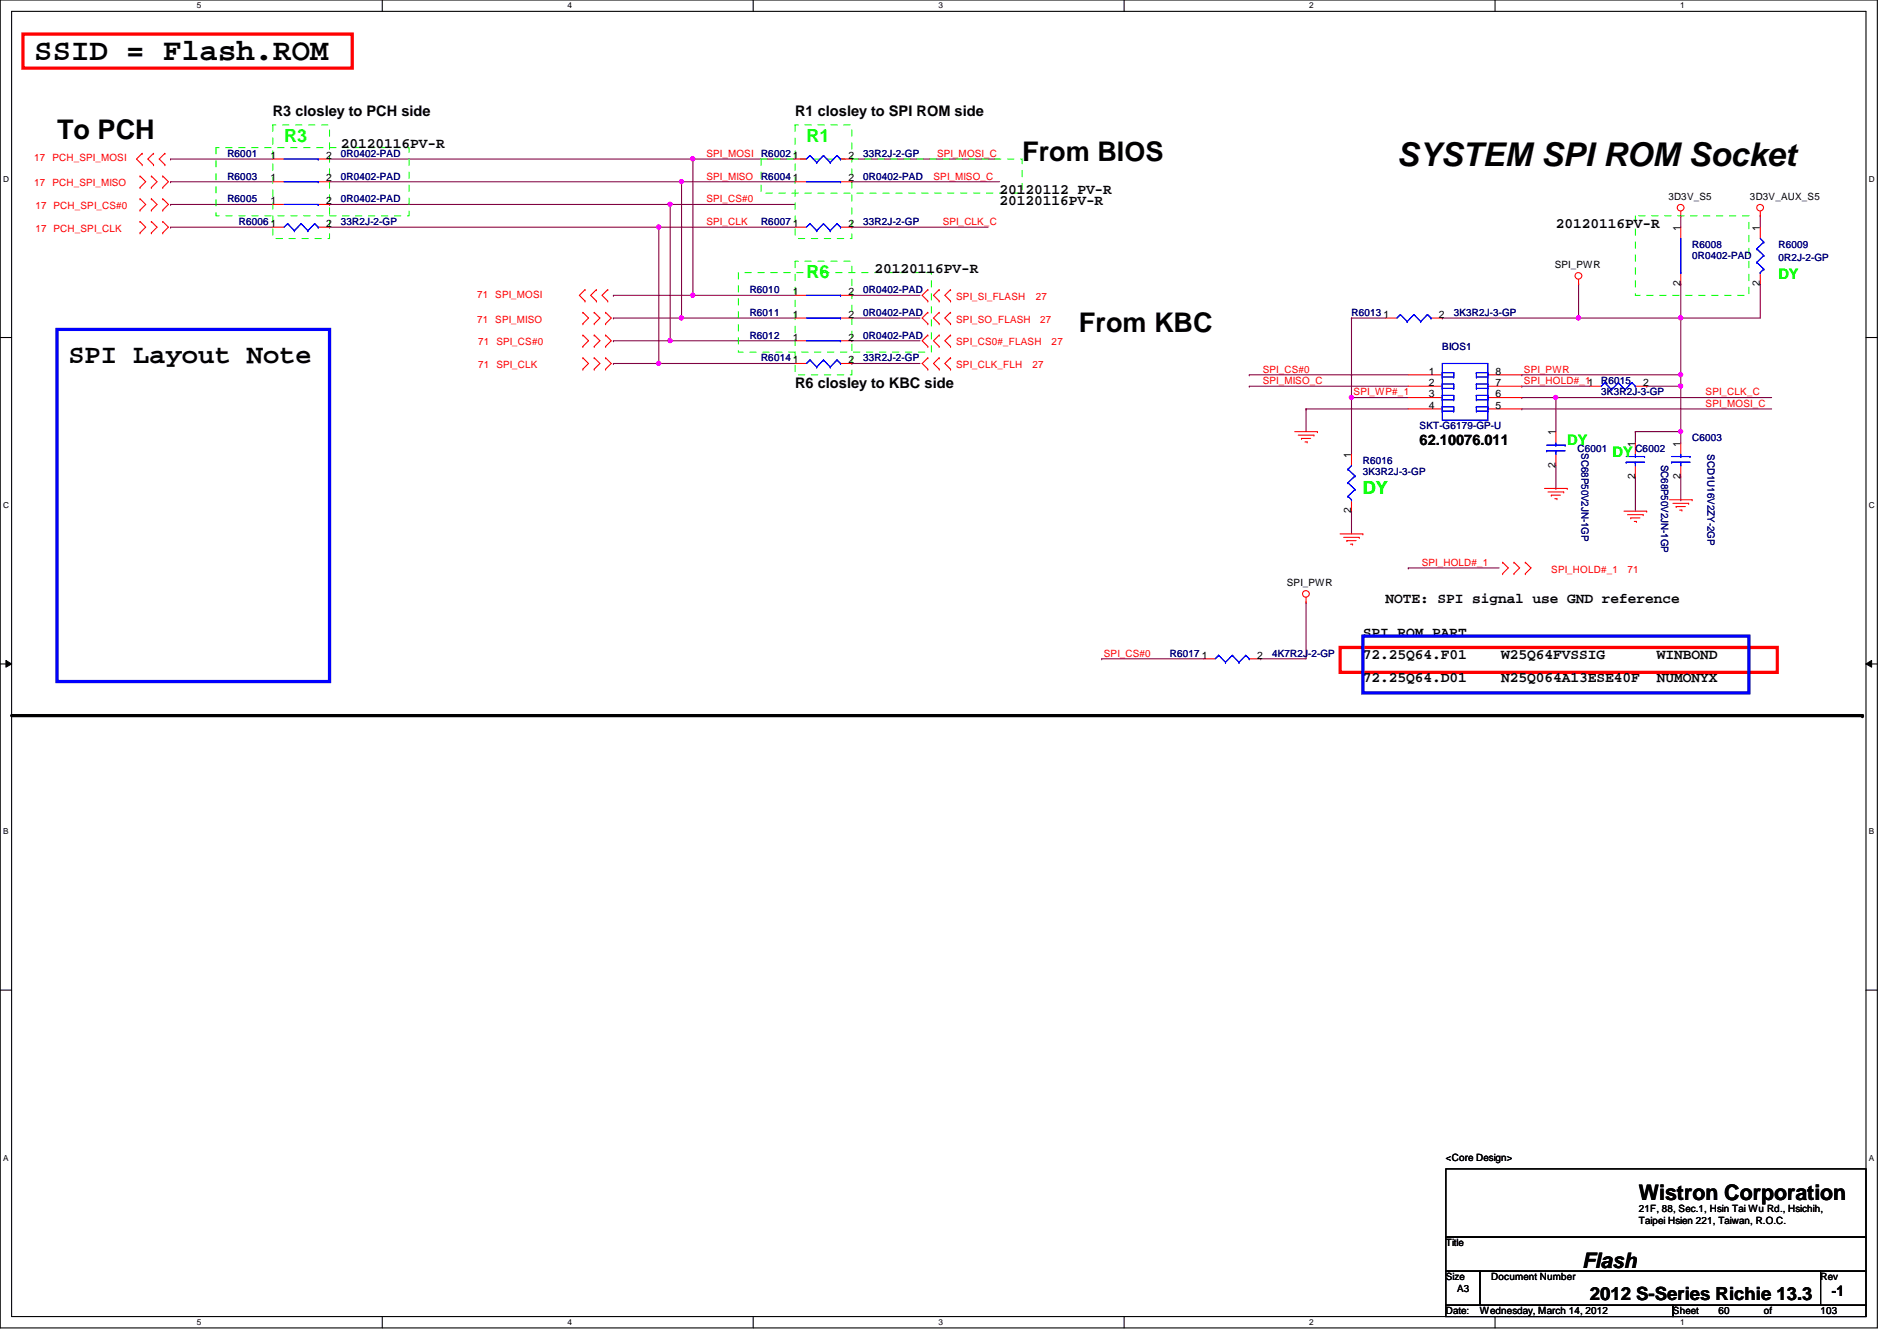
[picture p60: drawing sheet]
<svg xmlns="http://www.w3.org/2000/svg" width="297mm" height="210mm" viewBox="0 0 297 210" stroke-linecap="round" stroke-linejoin="round" font-family="sans-serif">
<defs><g id="words">
<text font-size="5.1" x="218.7" y="26">SYSTEM SPI ROM Socket</text>
<text font-size="4.8" x="5.4" y="9.4">SSID = Flash.ROM</text>
<g font-size="4.2">
<text x="8.9" y="21.7">To PCH</text>
<text x="160.1" y="25.3">From BIOS</text>
<text x="168.9" y="51.9">From KBC</text>
<text x="10.7" y="56.9">SPI Layout Note</text>
</g>
<g font-size="3.3">
<text x="256.6" y="187.9">Wistron Corporation</text>
<text x="247.7" y="198.5">Flash</text>
</g>
<g font-size="2.8" fill="#0f0">
<text x="44.5" y="22.2">R3</text>
<text x="126.3" y="22.2">R1</text>
<text x="126.3" y="43.5">R6</text>
<text x="213.4" y="77.3">DY</text>
</g>
<text font-size="2.8" x="249" y="203.5">2012 S-Series Richie 13.3</text>
<g font-size="2.3">
<text x="42.7" y="18.1">R3 closley to PCH side</text>
<text x="53.4" y="23.2">20120116PV-R</text>
<text x="124.5" y="18.1">R1 closley to SPI ROM side</text>
<text x="156.5" y="30.3">20120112 PV-R</text>
<text x="156.5" y="32.1">20120116PV-R</text>
<text x="243.6" y="35.6">20120116PV-R</text>
<text x="136.9" y="42.8">20120116PV-R</text>
<text x="124.5" y="60.8">R6 closley to KBC side</text>
<text x="222.3" y="69.7">62.10076.011</text>
<text x="217" y="94.3">NOTE: SPI signal use GND reference</text>
<text x="213.4" y="99.7">SPI ROM PART</text>
<text x="213.4" y="103.2">72.25Q64.F01</text>
<text x="213.4" y="106.8">72.25Q64.D01</text>
<text x="235.1" y="103.2">W25Q64FVSSIG</text>
<text x="235.1" y="106.8">N25Q064A13ESE40F</text>
<text x="259.5" y="103.2">WINBOND</text>
<text x="259.5" y="106.8">NUMONYX</text>
<text x="286.8" y="202.9">-1</text>
</g>
<g font-size="2.3" fill="#0f0">
<text x="278.5" y="43.7">DY</text>
<text x="245.4" y="69.7">DY</text>
<text x="252.5" y="71.5">DY</text>
</g>
<g font-size="1.6" fill="#f00">
<text x="5.4" y="29.2">17 PCH_SPI_MISO</text>
<text x="5.4" y="25.3">17 PCH_SPI_MOSI</text>
<text x="110.6" y="24.6">SPI_MOSI</text>
<text x="110.6" y="28.1">SPI_MISO</text>
<text x="146.2" y="28.1">SPI_MISO_C</text>
<text x="146.7" y="24.6">SPI_MOSI_C</text>
<text x="5.5" y="32.7">17 PCH_SPI_CS#0</text>
<text x="110.6" y="35.2">SPI_CLK</text>
<text x="110.6" y="31.7">SPI_CS#0</text>
<text x="147.6" y="35.2">SPI_CLK_C</text>
<text x="5.5" y="36.3">17 PCH_SPI_CLK</text>
<text x="74.7" y="46.6">71 SPI_MOSI</text>
<text x="149.7" y="46.9">SPI_SI_FLASH</text>
<text x="162.2" y="46.9">27</text>
<text x="74.7" y="50.5">71 SPI_MISO</text>
<text x="149.7" y="50.5">SPI_SO_FLASH</text>
<text x="162.9" y="50.5">27</text>
<text x="74.9" y="54.1">71 SPI_CS#0</text>
<text x="74.9" y="57.6">71 SPI_CLK</text>
<text x="149.7" y="54.1">SPI_CS0#_FLASH</text>
<text x="149.7" y="57.6">SPI_CLK_FLH</text>
<text x="161.7" y="57.6">27</text>
<text x="164.7" y="54.1">27</text>
<text x="197.7" y="58.3">SPI_CS#0</text>
<text x="238.6" y="58.3">SPI_PWR</text>
<text x="197.7" y="60.1">SPI_MISO_C</text>
<text x="212" y="61.9">SPI_WP#_1</text>
<text x="238.6" y="60.1">SPI_HOLD#_11</text>
<text x="267.1" y="63.7">SPI_MOSI_C</text>
<text x="267.1" y="61.9">SPI_CLK_C</text>
<text x="222.6" y="88.6">SPI_HOLD#_1</text>
<text x="242.9" y="89.6">SPI_HOLD#_1</text>
<text x="254.8" y="89.6">71</text>
<text x="172.8" y="102.8">SPI_CS#0</text>
</g>
<g font-size="1.6" fill="#000080">
<text x="35.6" y="24.6">R6001</text>
<text x="35.6" y="28.1">R6003</text>
<text x="53.4" y="24.6">0R0402-PAD</text>
<text x="53.4" y="28.1">0R0402-PAD</text>
<text x="119.2" y="24.6">R6002</text>
<text x="119.2" y="28.1">R6004</text>
<text x="135.2" y="24.6">33R2J-2-GP</text>
<text x="135.2" y="28.1">0R0402-PAD</text>
<text x="35.6" y="31.7">R6005</text>
<text x="37.4" y="35.2">R6006</text>
<text x="53.4" y="31.7">0R0402-PAD</text>
<text x="53.4" y="35.2">33R2J-2-GP</text>
<text x="119.2" y="35.2">R6007</text>
<text x="135.2" y="35.2">33R2J-2-GP</text>
<text x="265" y="38.8">R6008</text>
<text x="265" y="40.6">0R0402-PAD</text>
<text x="278.5" y="38.8">R6009</text>
<text x="278.5" y="40.9">0R2J-2-GP</text>
<text x="117.4" y="45.9">R6010</text>
<text x="135.2" y="45.9">0R0402-PAD</text>
<text x="117.4" y="53">R6012</text>
<text x="117.4" y="49.4">R6011</text>
<text x="135.2" y="53">0R0402-PAD</text>
<text x="135.2" y="49.4">0R0402-PAD</text>
<text x="211.6" y="49.4">R6013</text>
<text x="227.6" y="49.4">3K3R2J-3-GP</text>
<text x="119.2" y="56.6">R6014</text>
<text x="135.2" y="56.6">33R2J-2-GP</text>
<text x="225.8" y="54.8">BIOS1</text>
<text x="250.7" y="60.1">R6015</text>
<text x="250.7" y="61.9">3K3R2J-3-GP</text>
<text x="222.3" y="67.2">SKT-G6179-GP-U</text>
<text x="247" y="70.8">C6001</text>
<text x="247.6" y="71" transform="rotate(90 247.6 71)">SC68P50V2JN-1GP</text>
<text x="256.1" y="70.8">C6002</text>
<text x="265" y="69">C6003</text>
<text x="267.4" y="71.1" transform="rotate(90 267.4 71.1)">SCD1U16V2ZY-2GP</text>
<text x="213.4" y="72.6">R6016</text>
<text x="213.4" y="74.3">3K3R2J-3-GP</text>
<text x="260.1" y="72.7" transform="rotate(90 260.1 72.7)">SC68P50V2JN-1GP</text>
<text x="183.2" y="102.8">R6017</text>
<text x="199.2" y="102.8">4K7R2J-2-GP</text>
</g>
<g font-size="1.6">
<text x="42.4" y="24.8">1</text>
<text x="42.4" y="28.4">1</text>
<text x="51.1" y="24.8">2</text>
<text x="51.1" y="28.4">2</text>
<text x="124.2" y="24.8">1</text>
<text x="124.2" y="28.4">1</text>
<text x="132.8" y="24.8">2</text>
<text x="132.8" y="28.4">2</text>
<text x="42.4" y="32">1</text>
<text x="42.4" y="35.5">1</text>
<text x="51.1" y="32">2</text>
<text x="51.1" y="35.5">2</text>
<text x="124.2" y="35.5">1</text>
<text x="132.8" y="35.5">2</text>
<text x="261.2" y="31.3">3D3V_S5</text>
<text x="274" y="31.3">3D3V_AUX_S5</text>
<text x="243.5" y="42">SPI_PWR</text>
<text x="263.1" y="36.1" transform="rotate(-90 263.1 36.1)">1</text>
<text x="275.6" y="36.1" transform="rotate(-90 275.6 36.1)">1</text>
<text x="124.2" y="46.2">1</text>
<text x="132.8" y="46.2">2</text>
<text x="263.1" y="44.8" transform="rotate(-90 263.1 44.8)">2</text>
<text x="275.6" y="44.8" transform="rotate(-90 275.6 44.8)">2</text>
<text x="124.2" y="53.3">1</text>
<text x="124.2" y="49.7">1</text>
<text x="132.8" y="53.3">2</text>
<text x="132.8" y="49.7">2</text>
<text x="216.6" y="49.7">1</text>
<text x="225.3" y="49.7">2</text>
<text x="124.2" y="56.9">1</text>
<text x="132.8" y="56.9">2</text>
<text x="223.7" y="58.6">1</text>
<text x="234.2" y="58.6">8</text>
<text x="223.7" y="64">4</text>
<text x="223.7" y="60.4">2</text>
<text x="223.7" y="62.2">3</text>
<text x="234.2" y="64">5</text>
<text x="234.2" y="62.2">6</text>
<text x="234.2" y="60.4">7</text>
<text x="257.3" y="60.4">2</text>
<text x="211.6" y="71.7" transform="rotate(-90 211.6 71.7)">1</text>
<text x="243.6" y="68.1" transform="rotate(-90 243.6 68.1)">1</text>
<text x="256" y="69.9" transform="rotate(-90 256 69.9)">1</text>
<text x="263.1" y="69.9" transform="rotate(-90 263.1 69.9)">1</text>
<text x="243.6" y="73.2" transform="rotate(-90 243.6 73.2)">2</text>
<text x="256" y="75" transform="rotate(-90 256 75)">2</text>
<text x="263.1" y="75" transform="rotate(-90 263.1 75)">2</text>
<text x="211.6" y="80.3" transform="rotate(-90 211.6 80.3)">2</text>
<text x="201.5" y="91.8">SPI_PWR</text>
<text x="188.2" y="103.1">1</text>
<text x="196.8" y="103.1">2</text>
<text x="226.4" y="181.7">&lt;Core Design&gt;</text>
<text x="256.6" y="189.7">21F, 88, Sec.1, Hsin Tai Wu Rd., Hsichih,</text>
<text x="256.6" y="191.6">Taipei Hsien 221, Taiwan, R.O.C.</text>
<text x="226.4" y="195.1">Title</text>
<text x="226.4" y="200.4">Size</text>
<text x="228.2" y="202.2">A3</text>
<text x="233.5" y="200.4">Document Number</text>
<text x="285.1" y="200.4">Rev</text>
<text x="226.4" y="205.7">Date:</text>
<text x="231.7" y="205.7">Wednesday, March 14, 2012</text>
<text x="262" y="205.7">Sheet</text>
<text x="269.1" y="205.7">60</text>
<text x="276.2" y="205.7">of</text>
<text x="285.1" y="205.7">103</text>
</g>
<g font-size="1.3">
<text x="30.8" y="1.3">5</text>
<text x="88.9" y="1.3">4</text>
<text x="146.9" y="1.3">3</text>
<text x="205" y="1.3">2</text>
<text x="263.1" y="1.3">1</text>
<text x=".5" y="28.4">D</text>
<text x="292.6" y="28.4">D</text>
<text x=".5" y="79.5">C</text>
<text x="292.6" y="79.5">C</text>
<text x=".5" y="130.6">B</text>
<text x="292.6" y="130.6">B</text>
<text x=".5" y="181.7">A</text>
<text x="292.6" y="181.7">A</text>
<text x="30.8" y="207.4">5</text>
<text x="88.9" y="207.4">4</text>
<text x="146.9" y="207.4">3</text>
<text x="205" y="207.4">2</text>
<text x="263.1" y="207.4">1</text>
</g>
</g></defs>
<path d="M0 0h294v207.9h-294zM1.8 1.8h290.4v204.3h-290.4z" fill="none" stroke="#000" stroke-width=".17"/>
<g fill="#fff">
<path d="M30.8 .2h.7v1.4h-.7z"/>
<path d="M30.8 206.2h.7v1.4h-.7z"/>
</g>
<path d="M59.9 0v1.8M59.9 206.1v1.8" fill="none" stroke="#000" stroke-width=".17"/>
<g fill="#fff">
<path d="M88.9 .2h.6v1.4h-.6z"/>
<path d="M88.9 206.2h.6v1.4h-.6z"/>
</g>
<path d="M117.9 0v1.8M117.9 206.1v1.8" fill="none" stroke="#000" stroke-width=".17"/>
<g fill="#fff">
<path d="M146.9 .2h.7v1.4h-.7z"/>
<path d="M146.9 206.2h.7v1.4h-.7z"/>
</g>
<path d="M176 0v1.8M176 206.1v1.8" fill="none" stroke="#000" stroke-width=".17"/>
<g fill="#fff">
<path d="M205 .2h.7v1.4h-.7z"/>
<path d="M205 206.2h.7v1.4h-.7z"/>
</g>
<path d="M234.1 0v1.8M234.1 206.1v1.8" fill="none" stroke="#000" stroke-width=".17"/>
<g fill="#fff">
<path d="M263.1 .2h.7v1.4h-.7z"/>
<path d="M263.1 206.2h.7v1.4h-.7z"/>
<path d="M.5 27.3h.9v1.4h-.9z"/>
<path d="M292.6 27.3h.9v1.4h-.9z"/>
<path d="M.5 78.4h.9v1.4h-.9z"/>
<path d="M292.6 78.4h.9v1.4h-.9z"/>
</g>
<path d="M0 52.8h1.8M292.2 52.8h1.8" fill="none" stroke="#000" stroke-width=".17"/>
<g fill="#fff">
<path d="M.5 129.5h.8v1.4h-.8z"/>
<path d="M292.6 129.5h.9v1.4h-.9z"/>
</g>
<path d="M0 103.9h1.8M292.2 103.9h1.8" fill="none" stroke="#000" stroke-width=".17"/>
<path d="M.9 103.4l.9 .5-.9 .5zM292.2 103.9l.9-.5v1z" fill="#000"/>
<path d="M.9 103.4l.9 .5-.9 .5zM292.2 103.9l.9-.5v1z" fill="none" stroke="#000" stroke-width=".16"/>
<g fill="#fff">
<path d="M.5 180.5h.8v1.4h-.8z"/>
<path d="M292.6 180.5h.9v1.4h-.9z"/>
</g>
<path d="M0 155h1.8M292.2 155h1.8" fill="none" stroke="#000" stroke-width=".17"/>
<path d="M103.2 35.6h.1M103.2 35.6v21.3" fill="none" stroke="#800040" stroke-width=".17"/>
<circle cx="103.1" cy="56.9" r=".32" fill="#f0f"/>
<circle cx="103.1" cy="56.9" r=".32" fill="none" stroke="#f0f" stroke-width=".17"/>
<path d="M247.2 49.8h.1M247.2 49.8h16M243.6 76.5h.1M243.6 62.2h.1M243.6 62.2v5.4M243.6 72.9v3.6M256.1 74.7h.1M256.1 67.6h.1M256.1 67.6v1.7M256.1 74.7v5.3M256.1 67.6h7.1" fill="none" stroke="#800040" stroke-width=".17"/>
<circle cx="263.2" cy="49.8" r=".32" fill="#f0f"/>
<circle cx="263.2" cy="49.8" r=".32" fill="none" stroke="#f0f" stroke-width=".17"/>
<circle cx="247.2" cy="49.8" r=".32" fill="#f0f"/>
<circle cx="247.2" cy="49.8" r=".32" fill="none" stroke="#f0f" stroke-width=".17"/>
<path d="M108.5 24.9h.1M108.5 24.9h16" fill="none" stroke="#800040" stroke-width=".17"/>
<circle cx="108.5" cy="24.9" r=".32" fill="#f0f"/>
<circle cx="108.5" cy="24.9" r=".32" fill="none" stroke="#f0f" stroke-width=".17"/>
<path d="M263.2 60.5h.1M263.2 60.5v7.1M211.6 80h.1M211.6 80v3.6" fill="none" stroke="#800040" stroke-width=".17"/>
<circle cx="263.2" cy="60.4" r=".32" fill="#f0f"/>
<circle cx="263.2" cy="60.4" r=".32" fill="none" stroke="#f0f" stroke-width=".17"/>
<path d="M106.7 28.4h.1M106.7 28.4v21.4M106.7 49.8h.1M106.7 49.8h17.8" fill="none" stroke="#800040" stroke-width=".17"/>
<circle cx="106.7" cy="49.8" r=".32" fill="#f0f"/>
<circle cx="106.7" cy="49.8" r=".32" fill="none" stroke="#f0f" stroke-width=".17"/>
<path d="M26.7 35.6h.1M26.7 35.6h16M103.2 35.6h.1M103.2 35.6h21.3M133.4 49.8h.1M133.4 49.8h10.7" fill="none" stroke="#800040" stroke-width=".17"/>
<circle cx="103.1" cy="35.5" r=".32" fill="#f0f"/>
<circle cx="103.1" cy="35.5" r=".32" fill="none" stroke="#f0f" stroke-width=".17"/>
<path d="M104.9 53.3h.1M104.9 53.3h19.6" fill="none" stroke="#800040" stroke-width=".17"/>
<circle cx="104.9" cy="53.3" r=".32" fill="#f0f"/>
<circle cx="104.9" cy="53.3" r=".32" fill="none" stroke="#f0f" stroke-width=".17"/>
<path d="M51.6 28.4h.1M51.6 28.4h72.9M106.7 28.4h.1M133.4 35.6h.1M133.4 24.9h.1M133.4 35.6h21.3M133.4 24.9h23.1M133.4 53.3h.1M133.4 53.3h10.7" fill="none" stroke="#800040" stroke-width=".17"/>
<circle cx="106.7" cy="28.4" r=".32" fill="#f0f"/>
<circle cx="106.7" cy="28.4" r=".32" fill="none" stroke="#f0f" stroke-width=".17"/>
<path d="M26.7 24.9h.1M26.7 24.9h16M108.5 24.9h.1M108.5 24.9v21.3M263.2 33.8h.1M263.2 33.8v1.8M263.2 67.6h.1M263.2 67.6v1.7" fill="none" stroke="#800040" stroke-width=".17"/>
<circle cx="263.2" cy="67.5" r=".32" fill="#f0f"/>
<circle cx="263.2" cy="67.5" r=".32" fill="none" stroke="#f0f" stroke-width=".17"/>
<path d="M263.2 49.8h.1M263.2 49.8v8.9" fill="none" stroke="#800040" stroke-width=".17"/>
<circle cx="263.2" cy="58.6" r=".32" fill="#f0f"/>
<circle cx="263.2" cy="58.6" r=".32" fill="none" stroke="#f0f" stroke-width=".17"/>
<path d="M238.3 58.7h.1M238.3 58.7h24.9M211.6 62.2h.1M211.6 62.2h8.9" fill="none" stroke="#800040" stroke-width=".17"/>
<circle cx="211.6" cy="62.2" r=".32" fill="#f0f"/>
<circle cx="211.6" cy="62.2" r=".32" fill="none" stroke="#f0f" stroke-width=".17"/>
<g fill="none" stroke="#800040" stroke-width=".17">
<path d="M103.2 56.9h.1M103.2 56.9h21.3M133.4 56.9h.1M133.4 56.9h10.7M195.6 58.7h.1M195.6 58.7h24.9M211.6 49.8h.1M211.6 49.8h5.4M195.6 60.5h.1M195.6 60.5h24.9M204.5 64h.1M204.5 64v3.6"/>
<path d="M211.6 62.2h.1M211.6 62.2v8.9M238.3 64h.1M238.3 60.5h.1M238.3 64h39.1M238.3 60.5h10.7M243.6 62.2h.1M243.6 62.2h33.8"/>
</g>
<circle cx="243.6" cy="62.2" r=".32" fill="#f0f"/>
<circle cx="243.6" cy="62.2" r=".32" fill="none" stroke="#f0f" stroke-width=".17"/>
<path d="M104.9 32h.1M104.9 32h19.6M133.4 28.4h.1M133.4 28.4h23.1M263.2 58.7h.1M263.2 58.7v1.8h-5.4M204.5 64h.1M204.5 64h16M257.8 60.5h.1M263.2 78.2h.1M263.2 74.7v3.5" fill="none" stroke="#800040" stroke-width=".17"/>
<circle cx="104.9" cy="32" r=".32" fill="#f0f"/>
<circle cx="104.9" cy="32" r=".32" fill="none" stroke="#f0f" stroke-width=".17"/>
<path d="M108.5 46.2h.1M108.5 46.2h16M211.6 49.8h.1M211.6 49.8v12.4M263.2 49.8h.1M263.2 44.4h.1M263.2 49.8h12.4M263.2 44.4v5.4M238.3 62.2h.1M238.3 62.2h5.3" fill="none" stroke="#800040" stroke-width=".17"/>
<circle cx="108.5" cy="46.2" r=".32" fill="#f0f"/>
<circle cx="108.5" cy="46.2" r=".32" fill="none" stroke="#f0f" stroke-width=".17"/>
<g fill="none" stroke="#800040" stroke-width=".17">
<path d="M26.7 28.4h.1M26.7 32h.1M26.7 28.4h16M26.7 32h16M51.6 24.9h.1M51.6 32h.1M51.6 35.6h.1M51.6 24.9h56.9M51.6 32h53.3M51.6 35.6h51.6M104.9 32h.1M104.9 32v21.3h-8.8"/>
<path d="M275.6 33.8h.1M275.6 33.8v1.8M96.1 46.2h.1M96.1 49.8h.1M96.1 53.3h.1M96.1 56.9h.1M96.1 46.2h12.4M96.1 49.8h10.6M96.1 56.9h7.1M133.4 46.2h.1M133.4 46.2h10.7M225.8 49.8h.1"/>
<path d="M225.8 49.8h21.4M247.2 49.8h.1M247.2 44.4v5.4M275.6 44.4h.1M275.6 44.4v5.4M204.5 94.2h.1M204.5 94.2v8.9h-7.1M220.5 88.9h.1M220.5 88.9h14.2M172.5 103.1h.1M172.5 103.1h16M197.4 103.1h.1"/>
</g>
<g fill="none" stroke="#f00" stroke-width=".17">
<path d="M21.9 32.9h.1M21.9 31.1h.1M21.9 36.4h.1M21.9 34.7h.1M21.9 29.3h.1M21.9 27.6h.1M21.9 31.1l.9 .9-.9 .9M21.9 34.7l.9 .9-.9 .8M21.9 27.6l.9 .8-.9 .9M22.3 25.8h.1M22.3 24h.1M22.3 24l-.9 .9 .9 .9"/>
<path d="M23.7 31.1h.1M23.7 32.9h.1M23.7 34.7h.1M23.7 36.4h.1M23.7 27.6h.1M23.7 29.3h.1M23.7 31.1l.9 .9-.9 .9M23.7 34.7l.9 .9-.9 .8M23.7 27.6l.9 .8-.9 .9M24 24h.1M24 25.8h.1M24 24l-.8 .9 .8 .9"/>
<path d="M25.5 32.9h.1M25.5 31.1h.1M25.5 36.4h.1M25.5 34.7h.1M25.5 29.3h.1M25.5 27.6h.1M25.5 27.6l.9 .8-.9 .9M25.5 31.1l.9 .9-.9 .9M25.5 34.7l.9 .9-.9 .8M25.8 25.8h.1M25.8 24h.1M25.8 24l-.9 .9 .9 .9"/>
<path d="M42.7 24.9h1.8M42.7 28.4h1.8M42.7 35.6h1.8M42.7 32h1.8M49.8 24.9h1.8M49.8 28.4h1.8M49.8 35.6h1.8M49.8 32h1.8M124.5 24.9h1.8M124.5 28.4h1.8M124.5 35.6h1.8M131.6 24.9h1.8"/>
<path d="M131.6 28.4h1.8M131.6 35.6h1.8M263.2 33.8h.1M263.2 33.1v.7M263.2 35.6v1.7M275.6 33.8h.1M275.6 33.1v.7M275.6 35.6v1.7M91.3 54.2h.1M91.3 52.5h.1M91.3 57.8h.1M91.3 56h.1"/>
<path d="M91.3 50.7h.1M91.3 48.9h.1M91.3 52.5l.9 .8-.9 .9M91.3 56l.9 .9-.9 .9M91.3 48.9l.9 .9-.9 .9M91.6 47.1h.1M91.6 45.3h.1M91.6 45.3l-.9 .9 .9 .9M93 52.5h.1M93 54.2h.1M93 56h.1M93 57.8h.1"/>
<path d="M93 48.9h.1M93 50.7h.1M93 52.5l.9 .8-.9 .9M93 56l.9 .9-.9 .9M93 48.9l.9 .9-.9 .9M93.4 45.3h.1M93.4 47.1h.1M93.4 45.3l-.9 .9 .9 .9M94.8 54.2h.1M94.8 52.5h.1M94.8 57.8h.1M94.8 56h.1"/>
<path d="M94.8 50.7h.1M94.8 48.9h.1M94.8 48.9l.9 .9-.9 .9M94.8 52.5l.9 .8-.9 .9M94.8 56l.9 .9-.9 .9M95.2 47.1h.1M95.2 45.3h.1M95.2 45.3l-.9 .9 .9 .9M124.5 49.8h1.8M124.5 56.9h1.8M124.5 46.2h1.8M124.5 53.3h1.8"/>
<path d="M131.6 49.8h1.8M131.6 56.9h1.8M131.6 46.2h1.8M131.6 53.3h1.8M145.3 47.1h.1M145.3 45.3h.1M145.3 50.7h.1M145.3 48.9h.1M145.3 54.2h.1M145.3 52.5h.1M145.3 57.8h.1M145.3 56h.1"/>
<path d="M145.3 48.9l-.9 .9 .9 .9M145.3 45.3l-.9 .9 .9 .9M145.3 52.5l-.9 .8 .9 .9M145.3 56l-.9 .9 .9 .9M147.1 45.3h.1M147.1 47.1h.1M147.1 48.9h.1M147.1 50.7h.1M147.1 52.5h.1M147.1 54.2h.1M147.1 56h.1M147.1 57.8h.1"/>
<path d="M147.1 45.3l-.9 .9 .9 .9M147.1 48.9l-.9 .9 .9 .9M147.1 52.5l-.9 .8 .9 .9M147.1 56l-.9 .9 .9 .9M148.8 47.1h.1M148.8 45.3h.1M148.8 50.7h.1M148.8 48.9h.1M148.8 54.2h.1M148.8 52.5h.1M148.8 57.8h.1M148.8 56h.1"/>
<path d="M148.8 45.3l-.8 .9 .8 .9M148.8 48.9l-.8 .9 .8 .9M148.8 52.5l-.8 .8 .8 .9M148.8 56l-.8 .9 .8 .9M217 49.8h1.7M220.5 58.7h5.3M224.1 49.8h1.7M233 58.7h5.3M247.2 44.4h.1M247.2 43.7v.7M263.2 42.7v1.7M275.6 42.7v1.7"/>
<path d="M202.7 67.6h3.6M203.3 68.1h2.4M203.8 68.6h.1M203.8 68.6h1.4M204.3 69.2h.4M204.7 69.2h.1M205.7 68.1h.1M206.3 67.6h.1M211.6 71.1v1.8M211.6 78.2v1.8M220.5 64h5.3M220.5 60.5h5.3"/>
<path d="M220.5 62.2h5.3M233 64h5.3M233 60.5h5.3M233 62.2h5.3M241.8 76.5h3.6M242.4 77h2.5M242.9 77.5h.1M242.9 77.5h1.4M243.5 78.1h.3M243.6 67.6v1.7M243.6 71.1v1.8M243.8 78.1h.1"/>
<path d="M244.9 77h.1M245.4 76.5h.1M249 60.5h1.7M256.1 69.3v1.8M256.1 72.9v1.8M256.1 60.5h1.7M261.4 78.2h3.6M262 78.8h2.4M262.5 79.3h.1M262.5 79.3h1.4M263 79.8h.4M263.2 69.3v1.8"/>
<path d="M263.2 72.9v1.8M263.4 79.8h.1M264.4 78.8h.1M265 78.2h.1M204.5 94.2h.1M204.5 93.5v.7M209.8 83.6h3.6M210.4 84.1h2.4M210.9 84.6h.1M210.9 84.6h1.4M211.5 85.2h.3M211.8 85.2h.1"/>
<path d="M212.8 84.1h.1M213.4 83.6h.1M235.3 89.8h.1M235.3 88h.1M235.3 88l.9 .9-.9 .9M237.1 88h.1M237.1 89.8h.1M237.1 88l.9 .9-.9 .9M238.8 89.8h.1M238.8 88h.1M238.8 88l.9 .9-.9 .9M254.3 80h3.5"/>
<path d="M254.8 80.6h2.5M255.4 81.1h.1M255.4 81.1h1.4M255.9 81.6h.3M256.2 81.6h.1M257.3 80.6h.1M257.8 80h.1M188.5 103.1h1.8M195.6 103.1h1.8"/>
<circle cx="263.2" cy="32.5" r=".52"/>
<circle cx="275.6" cy="32.5" r=".52"/>
<circle cx="247.2" cy="43.2" r=".52"/>
<circle cx="204.5" cy="93" r=".52"/>
</g>
<path d="M226.4 183h65.8v10.6h-65.8zM226.4 193.6h65.8v5.4h-65.8zM226.4 199h5.3v5.3h-5.3zM231.7 199h53.4v5.3h-53.4zM285.1 199h7.1v5.3h-7.1zM226.4 204.3h35.6v1.8h-35.6zM262 204.3h30.2v1.8h-30.2z" fill="none" stroke="#000" stroke-width=".17"/>
<path d="M1.8 112h289.8" fill="none" stroke="#000" stroke-width=".51"/>
<circle cx="291.6" cy="112" r=".25" fill="#000"/>
<path d="M3.6 5.3h51.6v5.4h-51.6zM209.8 101.3h68.5v3.9h-68.5z" fill="none" stroke="#f00" stroke-width=".51"/>
<path d="M42.7 19.6h8.9v17.7h-8.9zM124.5 19.6h8.9v17.7h-8.9zM33.8 23.1h30.2v10.7h-30.2zM119.2 24.9h40.9v5.3h-40.9zM256.1 33.8h17.8v12.4h-17.8zM115.6 42.7h30.2v12.4h-30.2zM124.5 40.9h8.9v17.8h-8.9z" fill="none" stroke="#0f0" stroke-width=".16" stroke-dasharray="1 1 1 1 1 1 1 1"/>
<path d="M8.9 51.6h42.7v55.1h-42.7zM213.4 99.6h60.5v8.9h-60.5z" fill="none" stroke="#00f" stroke-width=".51"/>
<g fill="none" stroke="#00f" stroke-width=".17">
<path d="M44.5 24.9h5.3M44.5 28.4h5.3M44.5 32h5.3M45 35h.1M45 35l-.5 .6M45 35l1.1 1.1M46.1 36.1h.1M47.2 35h.1M47.2 35l-1.1 1.1M47.2 35l1 1.1M48.2 36.1h.1M49.3 35h.1"/>
<path d="M49.3 35l-1.1 1.1M49.3 35l.5 .6M49.8 24.9h.1M49.8 32h.1M49.8 28.4h.1M49.8 35.6h.1M126.3 28.4h5.3M126.8 24.3h.1M126.8 35h.1M126.8 24.3l-.5 .6M126.8 24.3l1.1 1.1M126.8 35l-.5 .6"/>
<path d="M126.8 35l1.1 1.1M127.9 25.4h.1M127.9 36.1h.1M128.9 24.3h.1M128.9 35h.1M128.9 24.3l-1 1.1M128.9 24.3l1.1 1.1M128.9 35l-1 1.1M128.9 35l1.1 1.1M130 25.4h.1M130 36.1h.1M131.1 24.3h.1"/>
<path d="M131.1 35h.1M131.1 24.3l-1.1 1.1M131.1 24.3l.5 .6M131.1 35l-1.1 1.1M131.1 35l.5 .6M131.6 24.9h.1M131.6 28.4h.1M131.6 35.6h.1M263.2 37.3v5.4M275.1 38.9h.1M275.1 38.9l1.1 1.1M275.6 37.3l.6 .6"/>
<path d="M276.2 37.9h.1M276.2 37.9l-1.1 1M126.3 46.2h5.3M126.3 53.3h5.3M126.3 49.8h5.3M126.8 56.3h.1M126.8 56.3l-.5 .6M126.8 56.3l1.1 1.1M127.9 57.4h.1M128.9 56.3h.1M128.9 56.3l-1 1.1M128.9 56.3l1.1 1.1"/>
<path d="M130 57.4h.1M131.1 56.3h.1M131.1 56.3l-1.1 1.1M131.1 56.3l.5 .6M131.6 56.9h.1M131.6 46.2h.1M131.6 53.3h.1M131.6 49.8h.1M219.3 49.2h.1M219.3 49.2l-.6 .6M219.3 49.2l1 1.1M220.3 50.3h.1"/>
<path d="M221.4 49.2h.1M221.4 49.2l-1.1 1.1M221.4 49.2l1.1 1.1M222.5 50.3h.1M223.5 49.2h.1M223.5 49.2l-1 1.1M223.5 49.2l.6 .6M224.1 49.8h.1M225.8 56.9h7.2v8.9h-7.2zM225.8 59h.1M225.8 58.3h.1M225.8 59h1.8"/>
<path d="M225.8 58.3v.7M225.8 58.3h1.8M227.6 59h.1M227.6 58.3h.1M227.6 58.7h.1M227.6 58.3v.7M231.2 59h.1M231.2 58.3h.1M231.2 59h1.8M231.2 58.3h1.8M231.2 58.3v.7M233 59h.1"/>
<path d="M233 58.3h.1M233 58.7h.1M233 58.3v.7M251.3 59.9h.1M251.3 59.9l-.6 .6M251.3 59.9l1 1.1M253.4 59.9h.1M253.4 59.9l-1.1 1.1M253.4 59.9l1.1 1.1M255.5 59.9h.1M255.5 59.9l-1 1.1M255.5 59.9l.6 .6"/>
<path d="M263.2 42.7h.1M275.1 41.1h.1M275.1 41.1l1.1 1M275.6 42.7h.1M276.2 40h.1M276.2 42.1h.1M276.2 40l-1.1 1.1M276.2 42.1l-.6 .6M211.1 73.4h.1M211.1 75.6h.1M211.1 77.7h.1M211.1 73.4l1.1 1.1"/>
<path d="M211.1 75.6l1.1 1M211.1 77.7l.5 .5M211.6 78.2h.1M211.6 72.9l-.5 .5M212.2 74.5h.1M212.2 76.6h.1M212.2 74.5l-1.1 1.1M212.2 76.6l-1.1 1.1M225.8 64.3h.1M225.8 63.7h.1M225.8 62.6h.1M225.8 61.9h.1"/>
<path d="M225.8 60.8h.1M225.8 60.1h.1M225.8 60.1v.7M225.8 61.9v.7M225.8 63.7v.6M225.8 64.3h1.8M225.8 63.7h1.8M225.8 62.6h1.8M225.8 61.9h1.8M225.8 60.8h1.8M225.8 60.1h1.8M227.6 64.3h.1"/>
<path d="M227.6 63.7h.1M227.6 64h.1M227.6 62.6h.1M227.6 61.9h.1M227.6 62.2h.1M227.6 60.8h.1M227.6 60.1h.1M227.6 60.5h.1M227.6 60.1v.7M227.6 61.9v.7M227.6 63.7v.6M231.2 64.3h.1"/>
<path d="M231.2 63.7h.1M231.2 62.6h.1M231.2 61.9h.1M231.2 60.8h.1M231.2 60.1h.1M231.2 64.3h1.8M231.2 60.1v.7M231.2 61.9v.7M231.2 63.7v.6M231.2 63.7h1.8M231.2 62.6h1.8M231.2 61.9h1.8"/>
<path d="M231.2 60.8h1.8M231.2 60.1h1.8M233 64.3h.1M233 63.7h.1M233 64h.1M233 62.6h.1M233 61.9h.1M233 62.2h.1M233 60.8h.1M233 60.1h.1M233 60.5h.1M233 60.1v.7"/>
<path d="M233 61.9v.7M233 63.7v.6M242.2 70.6h.1M242.2 69.7h2.9M242.2 70.6h2.9M243.6 69.7h.1M243.6 70.6h.1M243.6 69.3v.4M243.6 70.6v.5M245.1 69.7h.1M252.3 61h.1M254.5 61h.1"/>
<path d="M254.6 72.3h.1M254.6 71.5h2.9M254.6 72.3h2.9M256.1 71.5h.1M256.1 72.3h.1M256.1 60.5h.1M256.1 71.1v.4M256.1 72.3v.6M257.5 71.5h.1M261.7 72.3h.1M261.7 71.5h2.9M261.7 72.3h2.9"/>
<path d="M263.2 71.5h.1M263.2 72.3h.1M263.2 71.1v.4M263.2 72.3v.6M264.6 71.5h.1M190.8 102.6h.1M190.8 102.6l-.5 .5M190.8 102.6l1.1 1.1M191.9 103.7h.1M193 102.6h.1M193 102.6l-1.1 1.1M193 102.6l1 1.1"/>
<path d="M194 103.7h.1M195.1 102.6h.1M195.1 102.6l-1.1 1.1M195.1 102.6l.5 .5M195.6 103.1h.1"/>
</g>
<circle cx="103.1" cy="56.9" r=".32" fill="#f0f"/>
<circle cx="103.1" cy="56.9" r=".32" fill="none" stroke="#f0f" stroke-width=".17"/>
<circle cx="263.2" cy="49.8" r=".32" fill="#f0f"/>
<circle cx="263.2" cy="49.8" r=".32" fill="none" stroke="#f0f" stroke-width=".17"/>
<circle cx="247.2" cy="49.8" r=".32" fill="#f0f"/>
<circle cx="247.2" cy="49.8" r=".32" fill="none" stroke="#f0f" stroke-width=".17"/>
<circle cx="108.5" cy="24.9" r=".32" fill="#f0f"/>
<circle cx="108.5" cy="24.9" r=".32" fill="none" stroke="#f0f" stroke-width=".17"/>
<circle cx="263.2" cy="60.4" r=".32" fill="#f0f"/>
<circle cx="263.2" cy="60.4" r=".32" fill="none" stroke="#f0f" stroke-width=".17"/>
<circle cx="106.7" cy="49.8" r=".32" fill="#f0f"/>
<circle cx="106.7" cy="49.8" r=".32" fill="none" stroke="#f0f" stroke-width=".17"/>
<circle cx="103.1" cy="35.5" r=".32" fill="#f0f"/>
<circle cx="103.1" cy="35.5" r=".32" fill="none" stroke="#f0f" stroke-width=".17"/>
<circle cx="104.9" cy="53.3" r=".32" fill="#f0f"/>
<circle cx="104.9" cy="53.3" r=".32" fill="none" stroke="#f0f" stroke-width=".17"/>
<circle cx="106.7" cy="28.4" r=".32" fill="#f0f"/>
<circle cx="106.7" cy="28.4" r=".32" fill="none" stroke="#f0f" stroke-width=".17"/>
<circle cx="263.2" cy="67.5" r=".32" fill="#f0f"/>
<circle cx="263.2" cy="67.5" r=".32" fill="none" stroke="#f0f" stroke-width=".17"/>
<circle cx="263.2" cy="58.6" r=".32" fill="#f0f"/>
<circle cx="263.2" cy="58.6" r=".32" fill="none" stroke="#f0f" stroke-width=".17"/>
<circle cx="211.6" cy="62.2" r=".32" fill="#f0f"/>
<circle cx="211.6" cy="62.2" r=".32" fill="none" stroke="#f0f" stroke-width=".17"/>
<circle cx="243.6" cy="62.2" r=".32" fill="#f0f"/>
<circle cx="243.6" cy="62.2" r=".32" fill="none" stroke="#f0f" stroke-width=".17"/>
<circle cx="104.9" cy="32" r=".32" fill="#f0f"/>
<circle cx="104.9" cy="32" r=".32" fill="none" stroke="#f0f" stroke-width=".17"/>
<circle cx="108.5" cy="46.2" r=".32" fill="#f0f"/>
<circle cx="108.5" cy="46.2" r=".32" fill="none" stroke="#f0f" stroke-width=".17"/>
<use href="#words"/>
</svg>
